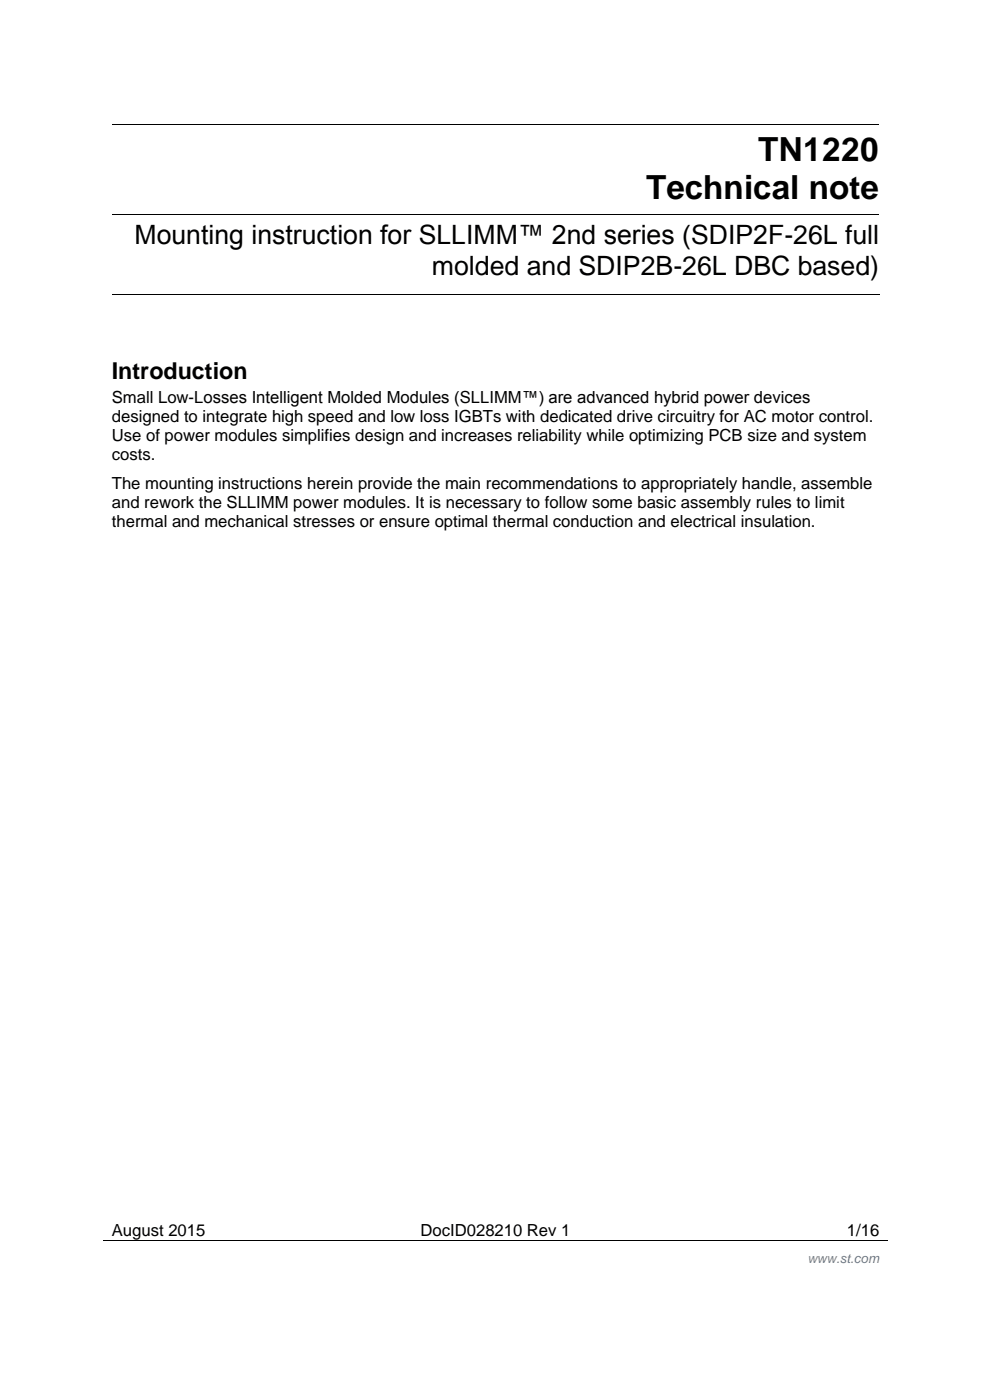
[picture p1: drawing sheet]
<svg xmlns="http://www.w3.org/2000/svg" width="210mm" height="297mm" viewBox="0 0 210 297" stroke-linecap="round" stroke-linejoin="round" font-family="sans-serif">
<defs><g id="words">
<g font-size="7">
<text x="160.7" y="34.1">TN1220</text>
<text x="136.9" y="42.2">Technical note</text>
</g>
<g font-size="5.7">
<text x="28.5" y="51.8">Mounting instruction for SLLIMM™ 2nd series (SDIP2F-26L full</text>
<text x="91.6" y="58.3">molded and SDIP2B-26L DBC based)</text>
</g>
<text font-size="4.9" x="23.7" y="80.4">Introduction</text>
<g font-size="3.5">
<text x="23.7" y="85.4">Small Low-Losses Intelligent Molded Modules (SLLIMM™) are advanced hybrid power devices</text>
<text x="23.7" y="89.5">designed to integrate high speed and low loss IGBTs with dedicated drive circuitry for AC motor control.</text>
<text x="23.7" y="93.5">Use of power modules simplifies design and increases reliability while optimizing PCB size and system</text>
<text x="23.7" y="97.6">costs.</text>
<text x="23.7" y="103.7">The mounting instructions herein provide the main recommendations to appropriately handle, assemble</text>
<text x="23.7" y="107.8">and rework the SLLIMM power modules. It is necessary to follow some basic assembly rules to limit</text>
<text x="23.7" y="111.9">thermal and mechanical stresses or ensure optimal thermal conduction and electrical insulation.</text>
<text x="23.7" y="262.3">August 2015</text>
<text x="89.1" y="262.3">DocID028210 Rev 1</text>
<text x="179.5" y="262.3">1/16</text>
</g>
<text font-size="2.8" fill="#4f81bd" x="171.1" y="268">www.st.com</text>
</g></defs>
<path d="M23.7 26.4h55M78.9 26.4h107.4M23.7 45.4h55M78.9 45.4h107.4M23.7 62.4h162.6M21.8 263.1h52M74 263.1h62.3M136.4 263.1h51.8" fill="none" stroke="#000" stroke-width=".21"/>
<g fill="#000">
<path d="M78.7 26.3h.2v.2h-.2z" fill-rule="evenodd"/>
<path d="M78.7 45.3h.2v.2h-.2z" fill-rule="evenodd"/>
<path d="M73.8 263.1h.2v.1h-.2z" fill-rule="evenodd"/>
<path d="M136.3 263.1h.1v.1h-.1z" fill-rule="evenodd"/>
</g>
<use href="#words"/>
</svg>
